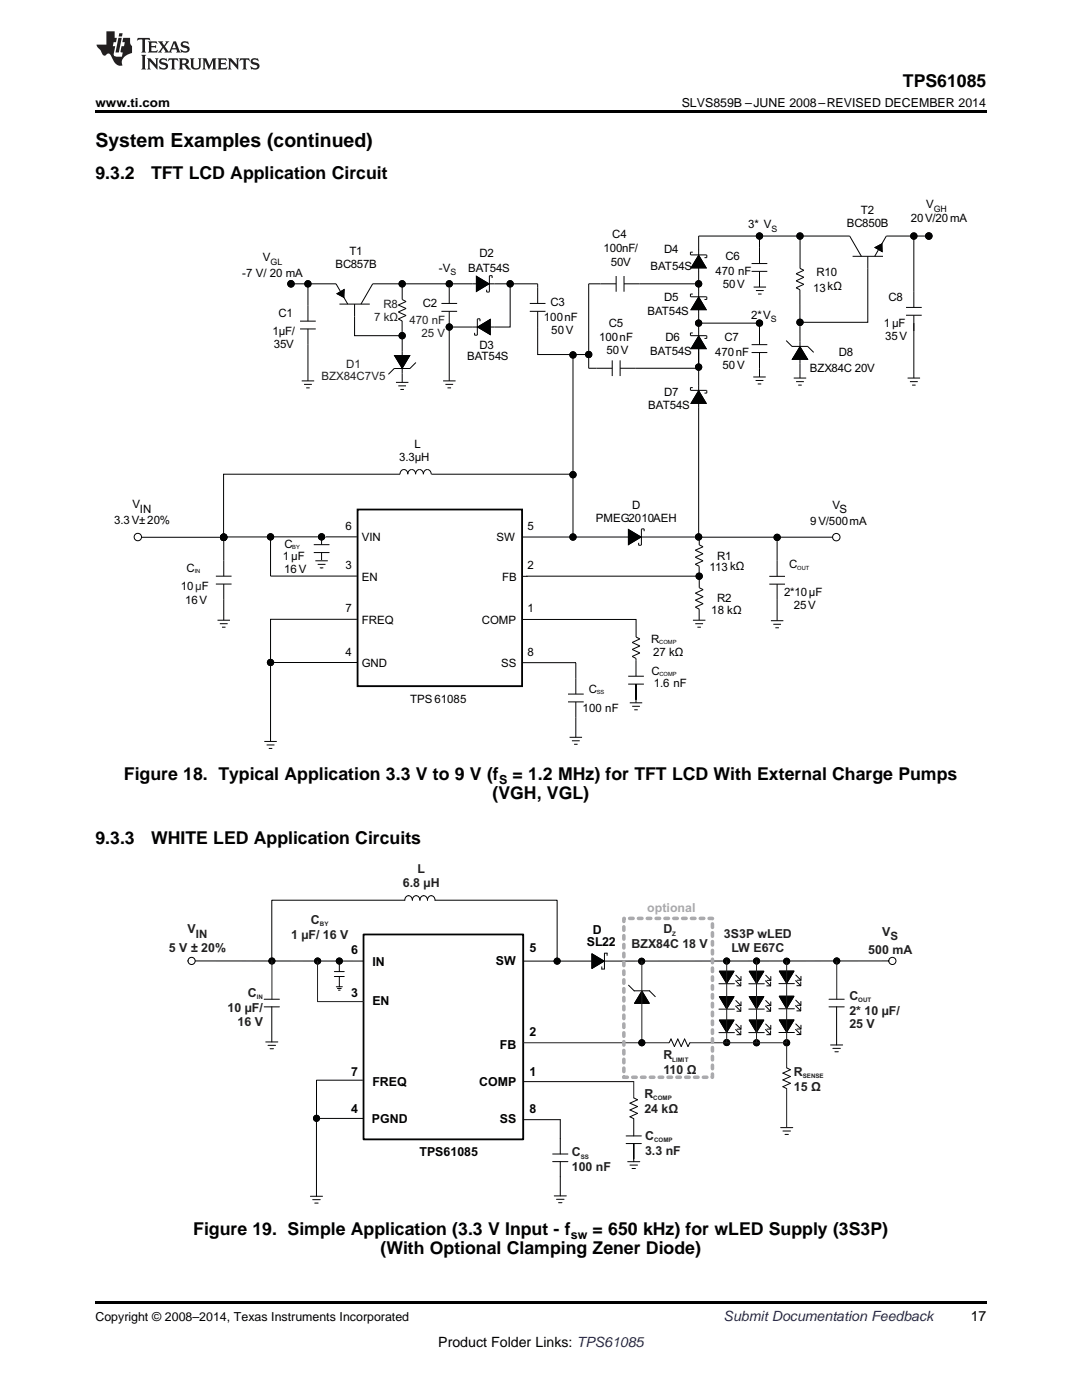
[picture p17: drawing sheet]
<svg xmlns="http://www.w3.org/2000/svg" width="216mm" height="279mm" viewBox="0 0 216 279" stroke-linecap="round" stroke-linejoin="round" font-family="sans-serif">
<defs><g id="words">
<text font-size="3.9" x="19" y="29.3">System Examples (continued)</text>
<g font-size="3.5">
<text x="180.2" y="17.3">TPS61085</text>
<text x="19" y="35.6">9.3.2</text>
<text x="30.1" y="35.6">TFT LCD Application Circuit</text>
<text x="24.7" y="155.8">Figure 18. Typical Application 3.3 V to 9 V (f</text>
<text x="102.3" y="155.8">= 1.2 MHz) for TFT LCD With External Charge Pumps</text>
<text x="98.3" y="159.5">(VGH, VGL)</text>
<text x="19" y="168.3">9.3.3</text>
<text x="30.1" y="168.3">WHITE LED Application Circuits</text>
<text x="38.6" y="246.5">Figure 19. Simple Application (3.3 V Input - f</text>
<text x="75.9" y="250.2">(With Optional Clamping Zener Diode)</text>
<text x="118.3" y="246.5">= 650 kHz) for wLED Supply (3S3P)</text>
</g>
<text font-size="2.8" fill="#0000c8" x="144.4" y="263.6">Submit Documentation Feedback</text>
<g font-size="2.8">
<text x="193.7" y="263.6">17</text>
<text x="87.5" y="268.9">Product Folder Links: TPS61085</text>
</g>
<g font-size="2.5">
<text x="19" y="21.4">www.ti.com</text>
<text x="136" y="21.4">SLVS859B –JUNE 2008–REVISED DECEMBER 2014</text>
<text x="99.6" y="156.5">S</text>
<text x="113.9" y="247.2">sw</text>
<text x="19" y="263.6">Copyright © 2008–2014, Texas Instruments Incorporated</text>
</g>
<g font-size="2.5" fill="#231f20">
<text x="80.4" y="177">6.8 µH</text>
<text x="83.3" y="174.2">L</text>
<text x="62.1" y="184.3">C</text>
<text x="33.7" y="189.9">5 V ± 20%</text>
<text x="37.4" y="186.3">V</text>
<text x="58.1" y="187.3">1 µF/ 16 V</text>
<text x="126" y="189.3">BZX84C 18 V</text>
<text x="132.4" y="186.3">D</text>
<text x="144.5" y="187.1">3S3P wLED</text>
<text x="146" y="189.9">LW E67C</text>
<text x="173.3" y="190.3">500 mA</text>
<text x="176.1" y="186.7">V</text>
<text x="45.4" y="201.9">10 µF/</text>
<text x="49.5" y="198.9">C</text>
<text x="169.5" y="199.5">C</text>
<text x="169.5" y="202.5">2* 10 µF/</text>
<text x="47.4" y="204.7">16 V</text>
<text x="169.5" y="205.2">25 V</text>
<text x="132.4" y="211.4">R</text>
<text x="132.4" y="214.4">110 Ω</text>
<text x="158.4" y="214.7">R</text>
<text x="128.6" y="219.1">R</text>
<text x="158.4" y="217.7">15 Ω</text>
<text x="128.6" y="222.1">24 kΩ</text>
<text x="128.7" y="227.5">C</text>
<text x="114.1" y="230.7">C</text>
<text x="114.1" y="233.7">100 nF</text>
<text x="128.7" y="230.5">3.3 nF</text>
</g>
<text font-size="2.5" fill="#a8a9ad" x="129.2" y="181.9">optional</text>
<g font-size="2.5" fill="#010202">
<text x="70.1" y="190.3">6</text>
<text x="105.6" y="190.1">5</text>
<text x="117.1" y="188.8">SL22</text>
<text x="118.3" y="186.4">D</text>
<text x="74.3" y="192.8">IN</text>
<text x="99" y="192.6">SW</text>
<text x="70.1" y="199">3</text>
<text x="74.3" y="200.6">EN</text>
<text x="99.8" y="209.3">FB</text>
<text x="105.6" y="206.8">2</text>
<text x="70.1" y="214.6">7</text>
<text x="105.6" y="214.7">1</text>
<text x="74.3" y="216.6">FREQ</text>
<text x="95.6" y="216.7">COMP</text>
<text x="70.1" y="222.1">4</text>
<text x="74.2" y="224.2">PGND</text>
<text x="99.8" y="224.2">SS</text>
<text x="105.6" y="222.1">8</text>
<text x="83.7" y="230.6">TPS61085</text>
</g>
<g font-size="2.3" fill="#010202">
<text x="184.8" y="41.6">V</text>
<text x="122.2" y="47.6">C4</text>
<text x="149.3" y="45.6">3* V</text>
<text x="169" y="45.3">BC850B</text>
<text x="171.8" y="42.7">T2</text>
<text x="181.7" y="44.4">20V/20mA</text>
<text x="52.5" y="52.1">V</text>
<text x="66.9" y="53.5">BC857B</text>
<text x="69.7" y="50.9">T1</text>
<text x="95.7" y="51.2">D2</text>
<text x="120.4" y="50.4">100nF/</text>
<text x="121.9" y="53">50V</text>
<text x="129.8" y="53.9">BAT54S</text>
<text x="132.5" y="50.4">D4</text>
<text x="144.8" y="51.9">C6</text>
<text x="48.3" y="55.3">-7 V/ 20 mA</text>
<text x="87.6" y="54.3">-V</text>
<text x="93.4" y="54.2">BAT54S</text>
<text x="142.8" y="54.9">470 nF</text>
<text x="144.2" y="57.6">50V</text>
<text x="162.3" y="58.2">13kΩ</text>
<text x="162.9" y="55.1">R10</text>
<text x="55.6" y="63.2">C1</text>
<text x="84.3" y="61.3">C2</text>
<text x="108.5" y="64.1">100nF</text>
<text x="109.8" y="61">C3</text>
<text x="121.5" y="65.2">C5</text>
<text x="129.2" y="63">BAT54S</text>
<text x="132.5" y="60.2">D5</text>
<text x="149.9" y="63.6">2*V</text>
<text x="176.3" y="65.2">1µF</text>
<text x="177.3" y="60.2">C8</text>
<text x="54.4" y="66.9">1µF/</text>
<text x="54.6" y="69.5">35V</text>
<text x="93.2" y="71.9">BAT54S</text>
<text x="95.7" y="69.6">D3</text>
<text x="110" y="66.7">50V</text>
<text x="119.5" y="68">100nF</text>
<text x="121" y="70.6">50V</text>
<text x="129.7" y="70.8">BAT54S</text>
<text x="132.8" y="68">D6</text>
<text x="142.7" y="71.1">470nF</text>
<text x="144.6" y="68">C7</text>
<text x="167.4" y="71">D8</text>
<text x="176.6" y="67.8">35V</text>
<text x="144.2" y="73.7">50V</text>
<text x="161.6" y="74.2">BZX84C 20V</text>
<text x="129.3" y="81.6">BAT54S</text>
<text x="132.5" y="79">D7</text>
<text x="82.7" y="89.3">L</text>
<text x="79.7" y="92.1">3.3µH</text>
<text x="26.4" y="101.3">V</text>
<text x="126.1" y="101.6">D</text>
<text x="166.1" y="101.5">V</text>
<text x="22.8" y="104.7">3.3V±20%</text>
<text x="27.9" y="102.3">IN</text>
<text x="68.9" y="105.8">6</text>
<text x="72.2" y="107.9">VIN</text>
<text x="105.3" y="105.8">5</text>
<text x="118.9" y="104.1">PMEG2010AEH</text>
<text x="161.7" y="104.8">9V/500mA</text>
<text x="167.5" y="102.4">S</text>
<text x="56.5" y="111.8">1µF</text>
<text x="56.7" y="109.4">C</text>
<text x="68.9" y="113.6">3</text>
<text x="99.1" y="108">SW</text>
<text x="105.3" y="113.6">2</text>
<text x="143.1" y="111.8">R1</text>
<text x="157.5" y="113.4">C</text>
<text x="36.1" y="117.8">10µF</text>
<text x="37.2" y="114.2">C</text>
<text x="56.7" y="114.4">16V</text>
<text x="72.2" y="116">EN</text>
<text x="100.2" y="115.9">FB</text>
<text x="141.6" y="114">113 kΩ</text>
<text x="156.4" y="118.9">2*10µF</text>
<text x="36.9" y="120.4">16V</text>
<text x="68.9" y="122.2">7</text>
<text x="72.2" y="124.5">FREQ</text>
<text x="96.1" y="124.5">COMP</text>
<text x="105.3" y="122.2">1</text>
<text x="141.9" y="122.5">18 kΩ</text>
<text x="143.1" y="120.1">R2</text>
<text x="158.4" y="121.6">25V</text>
<text x="68.9" y="130.8">4</text>
<text x="105.3" y="130.8">8</text>
<text x="130" y="128.2">R</text>
<text x="130.3" y="130.9">27 kΩ</text>
<text x="72.2" y="133.1">GND</text>
<text x="100" y="133.1">SS</text>
<text x="130" y="134.7">C</text>
<text x="130.5" y="137.1">1.6 nF</text>
<text x="81.8" y="140.2">TPS61085</text>
<text x="116.3" y="142.2">100 nF</text>
<text x="117.5" y="138.2">C</text>
</g>
<g font-size="2.3" fill="#231f20">
<text x="74.7" y="64">7 kΩ</text>
<text x="76.5" y="61.4">R8</text>
<text x="81.7" y="64.7">470 nF</text>
<text x="84.1" y="67.2">25 V</text>
<text x="64.2" y="75.9">BZX84C7V5</text>
<text x="69.1" y="73.4">D1</text>
<text x="39.1" y="187.2">IN</text>
<text x="177.7" y="187.6">S</text>
</g>
<g font-size="1.8" fill="#010202">
<text x="153.9" y="46.3">S</text>
<text x="186.3" y="42.3">GH</text>
<text x="54" y="52.8">GL</text>
<text x="89.9" y="55">S</text>
<text x="153.8" y="64.3">S</text>
</g>
<g font-size="1.2" fill="#231f20">
<text x="63.8" y="184.8">BY</text>
<text x="134.1" y="186.8">Z</text>
<text x="51.2" y="199.4">IN</text>
<text x="171.3" y="200">OUT</text>
<text x="134.1" y="211.9">LIMIT</text>
<text x="160.2" y="215.2">SENSE</text>
<text x="130.4" y="219.6">COMP</text>
<text x="130.5" y="228">COMP</text>
<text x="115.9" y="231.2">SS</text>
</g>
<g font-size="1.1" fill="#010202">
<text x="58.3" y="109.6">BY</text>
<text x="159.1" y="113.7">OUT</text>
<text x="38.8" y="114.4">IN</text>
<text x="131.5" y="128.5">COMP</text>
<text x="131.6" y="134.9">COMP</text>
<text x="119.1" y="138.5">SS</text>
</g>
</g></defs>
<path d="M19 259.7h177.8v.5h-177.8z" fill="#000"/>
<circle cx="128" cy="191.8" r=".6" fill="none" stroke="#010202" stroke-width=".2"/>
<path d="M72.5 186.5h31.9v40.9h-31.9z" fill-rule="evenodd" fill="#fff"/>
<path d="M72.5 186.5h31.9v40.9h-31.9z" fill="none" stroke="#010202" stroke-width=".2"/>
<path d="M72.5 186.5h31.9v40.9h-31.9z" fill="none" stroke="#010202" stroke-width=".35"/>
<path d="M80.8 178.8h6v.9h-6z" fill-rule="evenodd" fill="#fff"/>
<path d="M80.8 179.7a.77 .77 0 0 1 .7-.9 .77 .77 0 0 1 .8 .9 .77 .77 0 0 1 .7-.9 .77 .77 0 0 1 .8 .9 .77 .77 0 0 1 .7-.9 .77 .77 0 0 1 .8 .9 .77 .77 0 0 1 .8-.9 .77 .77 0 0 1 .7 .9" fill="none" stroke="#010202" stroke-width=".2"/>
<path d="M118.1 190.4l2.4 1.4-2.4 1.5z" fill="#010202"/>
<g fill="none" stroke="#010202" stroke-width=".2">
<path d="M118.1 190.4l2.4 1.4-2.4 1.5zM120.1 192.9v.5h.5M120.6 190.3v3.1M120.6 190.2h.5v.5"/>
<circle cx="38.2" cy="191.8" r=".72"/>
<circle cx="178.1" cy="191.8" r=".72"/>
</g>
<path d="M156.2 213.1h1.5v4.1h-1.5z" fill-rule="evenodd" fill="#fff"/>
<path d="M157 213.1l.7 .4-1.5 .7 1.5 .6-1.5 .7 1.5 .7-1.5 .7 .8 .4M155.8 225h2.4M156.2 225.7h1.5M156.6 226.4h.7" fill="none" stroke="#010202" stroke-width=".2"/>
<circle cx="111.2" cy="191.8" r=".6" fill="#010202"/>
<g fill="none" stroke="#010202" stroke-width=".2">
<path d="M80.8 179.7h-26.6v11.4M165.4 199.4h3.1M165.4 200.9h3.1M165.7 208.5h2.4M166.2 209.2h1.5M166.6 209.9h.7M166.9 200.9v7.6"/>
<circle cx="111.2" cy="191.8" r=".6"/>
</g>
<circle cx="167" cy="191.8" r=".6" fill="#010202"/>
<g fill="none" stroke="#010202" stroke-width=".2">
<path d="M61.9 238.7h2.5M62.4 239.4h1.5M72.5 223.2h-9.4v15.5M124.9 226.7h3.1M124.9 228.2h3.1M125.2 231.8h2.5M125.7 232.5h1.5M126.1 233.2h.7M126.5 223.3v3.4M126.5 228.2v3.1M62.8 240.1h.7"/>
<circle cx="167" cy="191.8" r=".6"/>
</g>
<path d="M125.7 219.1h1.5v4.1h-1.5z" fill-rule="evenodd" fill="#fff"/>
<g fill="none" stroke="#010202" stroke-width=".2">
<path d="M38.9 191.8h33.6M52.7 199.4h3.1M52.7 200.9h3.1M53 207.9h2.4M53.5 208.6h1.5M53.9 209.3h.7M54.2 200.9v7M72.3 215.6h-9.1v7.6M104.4 215.9h22.1M126.5 219.1l.7 .4-1.5 .7 1.5 .6-1.5 .7 1.5 .7-1.5 .7 .8 .4M104.4 223.5h7.4v6.8M110.3 230.3h3"/>
<path d="M110.3 231.8h3M110.6 238.7h2.4M111 239.3h1.6M111.8 231.8v6.9M111.5 240h.6"/>
</g>
<circle cx="54.3" cy="191.8" r=".6" fill="#010202"/>
<g fill="none" stroke="#010202" stroke-width=".2">
<path d="M86.8 179.7h24.4v11.5M126.5 231.3v-3.1v3.6"/>
<circle cx="54.3" cy="191.8" r=".6"/>
</g>
<circle cx="63.2" cy="223.2" r=".6" fill="#010202"/>
<circle cx="63.2" cy="223.2" r=".6" fill="none" stroke="#010202" stroke-width=".2"/>
<circle cx="63.4" cy="191.8" r=".6" fill="#010202"/>
<g fill="none" stroke="#010202" stroke-width=".2">
<path d="M66.7 193.9h2M66.7 194.9h2M67.1 196.9h1.2M67.3 197.3h.8M67.5 197.6h.4M67.7 191.9v2M67.7 194.9v2"/>
<circle cx="63.4" cy="191.8" r=".6"/>
</g>
<circle cx="67.7" cy="191.8" r=".6" fill="#010202"/>
<circle cx="67.7" cy="191.8" r=".6" fill="none" stroke="#010202" stroke-width=".2"/>
<path d="M155.5 193.8h2.9l-1.4 2.4z" fill="#010202"/>
<path d="M155.4 196.3h3.1M155.5 193.8h2.9l-1.4 2.4zM158.8 195.7l1 1M158.8 194.6l1 1M159.8 196v.7h-.8M159.8 194.8v.8h-.8" fill="none" stroke="#010202" stroke-width=".2"/>
<path d="M155.5 198.8h2.9l-1.4 2.4z" fill="#010202"/>
<path d="M155.5 198.8h2.9l-1.4 2.4zM158.8 199.6l1 1M159.8 199.9v.7h-.8M155.4 201.3h3.1M158.7 200.7l1.1 1M159.8 201v.7h-.8" fill="none" stroke="#010202" stroke-width=".2"/>
<path d="M155.5 203.6h2.9l-1.4 2.4z" fill="#010202"/>
<path d="M177.3 191.8h-72.9M155.4 206.1h3.1M155.5 203.6h2.9l-1.4 2.4zM158.8 205.4l1 1.1M158.8 204.3l1 1.1M159.8 205.7v.8h-.8M159.8 204.6v.8h-.8" fill="none" stroke="#010202" stroke-width=".2"/>
<circle cx="157" cy="191.8" r=".6" fill="#010202"/>
<circle cx="157" cy="191.8" r=".6" fill="none" stroke="#010202" stroke-width=".2"/>
<circle cx="157" cy="208.1" r=".6" fill="#010202"/>
<circle cx="157" cy="208.1" r=".6" fill="none" stroke="#010202" stroke-width=".2"/>
<path d="M149.5 193.8h2.9l-1.4 2.5z" fill="#010202"/>
<path d="M149.4 196.3h3.1M149.5 193.8h2.9l-1.4 2.5zM152.8 195.7l1 1M152.8 194.6l1 1.1M153.8 196v.7h-.8M153.8 194.9v.8h-.8" fill="none" stroke="#010202" stroke-width=".2"/>
<path d="M149.5 198.9h2.9l-1.4 2.4z" fill="#010202"/>
<path d="M149.5 198.9h2.9l-1.4 2.4zM152.8 199.7l1 1M153.8 199.9v.8h-.8M149.4 201.4h3.1M152.7 200.8l1.1 1M153.8 201v.8h-.8" fill="none" stroke="#010202" stroke-width=".2"/>
<path d="M149.5 203.6h2.9l-1.4 2.4z" fill="#010202"/>
<path d="M149.4 206.1h3.1M149.5 203.6h2.9l-1.4 2.4zM152.7 205.5l1.1 1M152.8 204.4l1 1M153.8 205.7v.8h-.8M153.8 204.6v.8h-.8" fill="none" stroke="#010202" stroke-width=".2"/>
<circle cx="151" cy="191.8" r=".6" fill="#010202"/>
<circle cx="151" cy="191.8" r=".6" fill="none" stroke="#010202" stroke-width=".2"/>
<circle cx="151" cy="208.1" r=".6" fill="#010202"/>
<circle cx="151" cy="208.1" r=".6" fill="none" stroke="#010202" stroke-width=".2"/>
<path d="M143.5 193.8h3l-1.5 2.5z" fill="#010202"/>
<path d="M143.5 196.3h3M143.5 193.8h3l-1.5 2.5zM146.8 195.7l1 1M146.8 194.6l1.1 1M147.8 196v.7h-.8M147.9 194.9v.7h-.8" fill="none" stroke="#010202" stroke-width=".2"/>
<path d="M143.5 198.9h3l-1.5 2.4z" fill="#010202"/>
<path d="M143.5 198.9h3l-1.5 2.4zM146.8 199.7l1.1 1M147.9 199.9v.8h-.8M143.5 201.4h3M146.8 200.8l1 1M147.8 201v.8h-.8" fill="none" stroke="#010202" stroke-width=".2"/>
<path d="M143.5 203.6h3l-1.5 2.4z" fill="#010202"/>
<path d="M143.5 206.1h3M143.5 203.6h3l-1.5 2.4zM146.8 205.5l1 1M146.8 204.4l1.1 1M147.8 205.7v.8h-.8M147.9 204.6v.8h-.8" fill="none" stroke="#010202" stroke-width=".2"/>
<circle cx="145" cy="191.8" r=".6" fill="#010202"/>
<circle cx="145" cy="191.8" r=".6" fill="none" stroke="#010202" stroke-width=".2"/>
<circle cx="145" cy="208.1" r=".6" fill="#010202"/>
<circle cx="145" cy="208.1" r=".6" fill="none" stroke="#010202" stroke-width=".2"/>
<path d="M128.1 197.8l1.4 2.4h-2.9z" fill="#010202"/>
<path d="M125.4 196.6l1.1 1.1h3.1M128.1 197.8l1.4 2.4h-2.9zM129.6 197.8l1.2 1.1" fill="none" stroke="#010202" stroke-width=".2"/>
<circle cx="128" cy="191.8" r=".6" fill="#010202"/>
<g fill="none" stroke="#010202" stroke-width=".2">
<circle cx="128" cy="191.8" r=".6"/>
<circle cx="128.1" cy="208.1" r=".6"/>
</g>
<path d="M54.3 191.7v7.7M63.4 191.8v8.1h9.1M128.1 191.8v16.3M145 191.8v16.3M151 191.8v16.3M157 191.8v16.3h-52.6M167 191.8v7.6M126.5 215.9v3.2M157 208.7v4.4M157 217.3v7.7" fill="none" stroke="#231f20" stroke-width=".2"/>
<circle cx="128.1" cy="208.1" r=".6" fill="#010202"/>
<circle cx="128.1" cy="208.1" r=".6" fill="none" stroke="#010202" stroke-width=".2"/>
<path d="M133.5 207.4h4.1v1.4l-4.1 .1z" fill-rule="evenodd" fill="#fff"/>
<path d="M133.5 208.1l.4-.7 .7 1.5 .6-1.5 .7 1.5 .7-1.5 .7 1.5 .4-.8" fill="none" stroke="#010202" stroke-width=".2"/>
<path d="M124.5 183.3h17.7v31.7h-17.7z" fill="none" stroke="#a8a9ad" stroke-width=".71" stroke-dasharray=".7 1.1"/>
<circle cx="185.3" cy="47.1" r=".64" fill="#010202"/>
<circle cx="185.3" cy="47.1" r=".64" fill="none" stroke="#010202" stroke-width=".2"/>
<circle cx="58.1" cy="56.6" r=".64" fill="#010202"/>
<g fill="none" stroke="#010202" stroke-width=".2">
<path d="M117.5 56.6v16.9h1.5"/>
<circle cx="58.1" cy="56.6" r=".64"/>
</g>
<path d="M139.4 78l1.5 2.5h-3z" fill="#010202"/>
<path d="M119 73.5h3.2M122.2 71.9v3.2M123.7 73.5h15.1M123.7 71.9v3.2M138.2 77.4h-.4v.5h3.2v.6h-.4M139.4 78l1.5 2.5h-3zM139.4 76.9v4.4" fill="none" stroke="#010202" stroke-width=".2"/>
<path d="M139.4 67.1l1.5 2.5h-3z" fill="#010202"/>
<path d="M117.5 56.6h5.4M122.9 55.1v3.1M124.5 55.1v3.1M139.4 56.6h-14.9M138.2 66.4h-.4v.6h3.2v.5h-.4M139.4 67.1l1.5 2.5h-3zM139.4 62.6v10.3v-3.3" fill="none" stroke="#010202" stroke-width=".2"/>
<path d="M139.4 59.3l1.5 2.5h-3z" fill="#010202"/>
<path d="M138.2 58.7h-.4v.5h3.2v.6h-.4M139.4 59.3l1.5 2.5h-3zM139.4 54.3v8.3" fill="none" stroke="#010202" stroke-width=".2"/>
<path d="M139.4 51l1.5 2.5h-3z" fill="#010202"/>
<g fill="none" stroke="#010202" stroke-width=".2">
<path d="M138.2 50.3h-.4v.6h3.2v.5h-.4M139.4 51l1.5 2.5h-3zM139.4 49.9v4.4M150 54.2h3.1M150 52.6h3.1M151.5 47.2v5.4M151.5 54.2v3.1M169.5 47.1l2.4 4.1M170.1 51.2h6.1M173.2 51.2v2.4M176.9 47.1l-2.4 4.1M139.4 64.5h11.5"/>
<path d="M150 70.4h3.1M150 68.8h3.1M150.3 75.2h2.5M150.8 75.9h1.5M151.2 76.6h.7M151.5 64.5v4.3M151.5 70.4v4.8"/>
</g>
<path d="M174.6 49.4l1.4-.7v1.5z" fill="#010202"/>
<path d="M174.6 49.4l1.4-.7v1.5z" fill="none" stroke="#010202" stroke-width=".2"/>
<path d="M158.8 53.6l1.6-.1v4.3h-1.5z" fill-rule="evenodd" fill="#fff"/>
<path d="M159.6 53.6l.8 .3-1.6 .7 1.6 .7-1.6 .7 1.6 .7-1.6 .7 .8 .4" fill="none" stroke="#010202" stroke-width=".2"/>
<path d="M159.6 69.2l1.5 2.5h-3z" fill="#010202"/>
<path d="M159.6 57.8v17.6M159.6 47.3v6.3M173.2 53.6v10.7h-12.9M156.9 68l1.1 1.1h3.2M158.4 75.4h2.5M158.8 76.2h1.6M159.3 76.9h.7M159.6 69.2l1.5 2.5h-3zM161.2 69.2l1.2 1.1" fill="none" stroke="#010202" stroke-width=".2"/>
<circle cx="151.5" cy="47.1" r=".63" fill="#010202"/>
<circle cx="151.5" cy="47.1" r=".63" fill="none" stroke="#010202" stroke-width=".2"/>
<circle cx="159.6" cy="47.1" r=".62" fill="#010202"/>
<circle cx="159.6" cy="47.1" r=".62" fill="none" stroke="#010202" stroke-width=".2"/>
<circle cx="159.6" cy="64.3" r=".62" fill="#010202"/>
<circle cx="159.6" cy="64.3" r=".62" fill="none" stroke="#010202" stroke-width=".2"/>
<circle cx="151.5" cy="64.5" r=".63" fill="#010202"/>
<circle cx="151.5" cy="64.5" r=".63" fill="none" stroke="#010202" stroke-width=".2"/>
<circle cx="139.4" cy="64.5" r=".62" fill="#010202"/>
<circle cx="139.4" cy="64.5" r=".62" fill="none" stroke="#010202" stroke-width=".2"/>
<circle cx="139.4" cy="73.3" r=".62" fill="#010202"/>
<circle cx="139.4" cy="73.3" r=".62" fill="none" stroke="#010202" stroke-width=".2"/>
<circle cx="117.5" cy="70.8" r=".63" fill="#010202"/>
<circle cx="117.5" cy="70.8" r=".63" fill="none" stroke="#010202" stroke-width=".2"/>
<circle cx="139.4" cy="56.6" r=".62" fill="#010202"/>
<g fill="none" stroke="#010202" stroke-width=".2">
<path d="M182.3 47.3v14.1M180.8 62.9h3.1M180.8 61.4h3.1M182.3 62.9v12.5"/>
<circle cx="139.4" cy="56.6" r=".62"/>
</g>
<circle cx="182.4" cy="47.1" r=".62" fill="#010202"/>
<g fill="none" stroke="#010202" stroke-width=".2">
<path d="M107.3 57.4v3.2M105.7 60.6h3.1M105.7 62.1h3.1M107.3 62.1v8.7h9.5M181.1 75.4h2.5M181.6 76.2h1.5M182 76.9h.7"/>
<circle cx="182.4" cy="47.1" r=".62"/>
</g>
<path d="M95.1 55.2l2.5 1.4-2.5 1.6z" fill="#010202"/>
<path d="M94.2 56.6h4.5M95.1 55.2l2.5 1.4-2.5 1.6zM97.1 57.8v.5h.5M97.6 55.1v3.1M97.6 55h.6v.5" fill="none" stroke="#010202" stroke-width=".2"/>
<path d="M95.3 65.3l2.5-1.5v3z" fill="#010202"/>
<g fill="none" stroke="#010202" stroke-width=".2">
<path d="M74.4 56.6h19.8M89.6 57.4v3.2M98.7 56.6h8.6v.8M101.8 56.6v8.7h-12.1M88.1 60.6h3.1M88.1 62.1h3.1M88.4 76h2.5M88.9 76.7h1.5M89.3 77.4h.7M89.6 62.1v13.9M94.7 66.4v.5h.5M95.2 63.7v3.2"/>
<path d="M95.2 63.6h.6v.5M95.3 65.3l2.5-1.5v3z"/>
</g>
<circle cx="114.3" cy="70.8" r=".63" fill="#010202"/>
<circle cx="114.3" cy="70.8" r=".63" fill="none" stroke="#010202" stroke-width=".2"/>
<circle cx="101.8" cy="56.6" r=".63" fill="#010202"/>
<circle cx="101.8" cy="56.6" r=".63" fill="none" stroke="#010202" stroke-width=".2"/>
<circle cx="89.6" cy="65.3" r=".62" fill="#010202"/>
<circle cx="89.6" cy="65.3" r=".62" fill="none" stroke="#010202" stroke-width=".2"/>
<circle cx="89.6" cy="56.6" r=".62" fill="#010202"/>
<circle cx="89.6" cy="56.6" r=".62" fill="none" stroke="#010202" stroke-width=".2"/>
<path d="M79.5 59.8h1.5v4.2h-1.5z" fill-rule="evenodd" fill="#fff"/>
<path d="M67.1 56.6l2.3 4.1M74.4 56.6l-2.4 4.1M80.3 59.8l.7 .4-1.5 .7 1.5 .7-1.5 .7 1.5 .7-1.5 .7 .8 .4M67.7 60.7h6.1M70.8 60.7v2.5" fill="none" stroke="#010202" stroke-width=".2"/>
<path d="M67.3 58.6l1.4-.8-.1 1.5z" fill="#010202"/>
<path d="M58.7 56.6h8.4M67.3 58.6l1.4-.8-.1 1.5zM80.3 57.3v2.5M59.9 64.1h3.1M59.9 65.6h3.1M61.4 61v3.1M61.4 65.6v3.2M70.8 63.2v3.8h9.4v-2.9" fill="none" stroke="#010202" stroke-width=".2"/>
<path d="M78.7 71h3l-1.4 2.5z" fill="#010202"/>
<path d="M61.4 56.6v4.4M60.2 76h2.5M60.7 76.7h1.5M61.1 77.4h.7M61.4 68.8v7.2M78.7 71h3l-1.4 2.5zM79 76.3h2.5M79.5 77h1.5M79.9 77.7h.7M80.3 70.1v6.2M81.8 73.5h-3.2l-1.1 1.2M83 72.3l-1.2 1.2" fill="none" stroke="#010202" stroke-width=".2"/>
<circle cx="80.2" cy="67" r=".62" fill="#010202"/>
<circle cx="80.2" cy="67" r=".62" fill="none" stroke="#010202" stroke-width=".2"/>
<circle cx="80.2" cy="56.6" r=".62" fill="#010202"/>
<circle cx="80.2" cy="56.6" r=".62" fill="none" stroke="#010202" stroke-width=".2"/>
<circle cx="61.4" cy="56.6" r=".63" fill="#010202"/>
<g fill="none" stroke="#010202" stroke-width=".2">
<path d="M150.4 57.3h2.5M150.8 58h1.6M151.3 58.7h.7M80.3 67.6v2.5M139.4 81.3v25.2"/>
<circle cx="61.4" cy="56.6" r=".63"/>
</g>
<path d="M79.8 93.7h6.2v.9h-6.2z" fill-rule="evenodd" fill="#fff"/>
<path d="M79.8 94.6a.79 .79 0 0 1 .8-.9 .79 .79 0 0 1 .8 .9 .78 .78 0 0 1 .8-.9 .78 .78 0 0 1 .7 .9 .79 .79 0 0 1 .8-.9 .79 .79 0 0 1 .8 .9 .79 .79 0 0 1 .8-.9 .79 .79 0 0 1 .7 .9" fill="none" stroke="#010202" stroke-width=".2"/>
<path d="M125.4 105.7l2.5 1.5-2.5 1.5z" fill="#010202"/>
<g fill="none" stroke="#010202" stroke-width=".2">
<path d="M124.6 107.2h4.4M125.4 105.7l2.5 1.5-2.5 1.5zM127.4 108.3v.5h.6M128 105.6v3.2M128 105.6h.5v.4"/>
<circle cx="166.9" cy="107.2" r=".73"/>
</g>
<path d="M138.7 108.7h1.6v4.3h-1.6z" fill-rule="evenodd" fill="#fff"/>
<path d="M139.5 108.7l.8 .4-1.6 .7 1.6 .7-1.6 .7 1.6 .7-1.6 .7 .8 .4" fill="none" stroke="#010202" stroke-width=".2"/>
<path d="M138.7 117.3h1.6v4.3h-1.5z" fill-rule="evenodd" fill="#fff"/>
<path d="M139.5 117.3l.8 .4-1.6 .7 1.6 .7-1.6 .7 1.6 .7-1.6 .7 .8 .4" fill="none" stroke="#010202" stroke-width=".2"/>
<circle cx="114.3" cy="107.2" r=".63" fill="#010202"/>
<g fill="none" stroke="#010202" stroke-width=".2">
<path d="M79.8 94.6h-35.2v12"/>
<circle cx="114.3" cy="107.2" r=".63"/>
</g>
<circle cx="139.5" cy="115" r=".62" fill="#010202"/>
<g fill="none" stroke="#010202" stroke-width=".2">
<path d="M125.3 135h3.2M125.3 136.5h3.2M126.9 131.8v3.2M126.9 136.5v3.2M125.7 140.3h2.4M126.1 141h1.6M126.6 141.7h.7"/>
<circle cx="139.5" cy="115" r=".62"/>
</g>
<path d="M126.1 127.1h1.6v4.3h-1.6z" fill-rule="evenodd" fill="#fff"/>
<path d="M104.2 107.2h10.1M104.2 132.3h10.7v6.2M113.3 138.5h3.2M126.9 127.1l.8 .4-1.6 .7 1.6 .7-1.6 .7 1.6 .7-1.6 .7 .8 .4M113.3 140.1h3.2M113.7 147.1h2.4M114.1 147.8h1.6M114.5 148.5h.7M114.9 140.1v7" fill="none" stroke="#010202" stroke-width=".2"/>
<circle cx="139.4" cy="107.2" r=".62" fill="#010202"/>
<g fill="none" stroke="#010202" stroke-width=".2">
<path d="M86.1 94.6h28.2v12.6M138.9 115h-34.7M139.5 107.8v.9M153.5 115h3.1M153.5 116.6h3.1M155.1 111.9v3.1M155.1 116.6v3.1M126.9 139.7v-3.2v3.8M153.8 123.9h2.5M154.3 124.6h1.5M154.7 125.3h.7"/>
<circle cx="139.4" cy="107.2" r=".62"/>
</g>
<circle cx="155.1" cy="107.2" r=".62" fill="#010202"/>
<g fill="none" stroke="#010202" stroke-width=".2">
<path d="M43.1 115h3.1M43.1 116.6h3.1M44.6 107.7v7.3M44.6 116.6v7.2M43.4 123.8h2.5M43.9 124.5h1.5M44.3 125.2h.7"/>
<circle cx="155.1" cy="107.2" r=".62"/>
</g>
<circle cx="44.6" cy="107.2" r=".63" fill="#010202"/>
<circle cx="44.6" cy="107.2" r=".63" fill="none" stroke="#010202" stroke-width=".2"/>
<path d="M71.3 101.7h32.9v35.2h-32.9z" fill-rule="evenodd" fill="#fff"/>
<path d="M54 107.1v7.9h17.2M71.3 101.7h32.9v35.2h-32.9zM71.2 123.6h-17.2v8M71.3 132.2h-17.3v15.8M52.7 148h2.5M53.2 148.7h1.6M53.6 149.4h.7" fill="none" stroke="#010202" stroke-width=".2"/>
<path d="M71.3 101.7h32.9v35.2h-32.9z" fill="none" stroke="#010202" stroke-width=".35"/>
<circle cx="54" cy="132.2" r=".63" fill="#010202"/>
<circle cx="54" cy="132.2" r=".63" fill="none" stroke="#010202" stroke-width=".2"/>
<circle cx="54" cy="107.1" r=".63" fill="#010202"/>
<g fill="none" stroke="#010202" stroke-width=".2">
<path d="M54.6 107.1h16.6M62.6 108.7h3.1M62.6 110.3h3.1M64.2 105.6v3.1M64.2 110.3v3.1"/>
<circle cx="54" cy="107.1" r=".63"/>
</g>
<path d="M63.4 105.3h1.5v1.8h-1.5z" fill-rule="evenodd" fill="#fff"/>
<circle cx="64.2" cy="107.1" r=".62" fill="#010202"/>
<circle cx="64.2" cy="107.1" r=".62" fill="none" stroke="#010202" stroke-width=".2"/>
<path d="M63.1 111.9h2.1v1.4h-2.1z" fill-rule="evenodd" fill="#fff"/>
<path d="M45.3 107.2h8.1M62.9 111.9h2.5M63.4 112.6h1.5M63.8 113.3h.7" fill="none" stroke="#010202" stroke-width=".2"/>
<circle cx="44.7" cy="107.2" r=".63" fill="#010202"/>
<g fill="none" stroke="#010202" stroke-width=".2">
<path d="M28.2 107.2h15.8"/>
<circle cx="27.5" cy="107.2" r=".74"/>
<circle cx="44.7" cy="107.2" r=".63"/>
</g>
<circle cx="44.6" cy="107.3" r=".63" fill="#010202"/>
<g fill="none" stroke="#010202" stroke-width=".2">
<path d="M114.3 71.5v23.1M114.3 107.2h10.3M129 107.2h9.8M139.5 113v1.4M139.5 115.6v1.7M140 107.2h14.5M155.1 107.9v4M155.1 119.7v4.2M155.7 107.2h10.4M104.2 123.6h22.7v3.5M126.9 131.4v.4M138.3 123.8h2.5"/>
<path d="M138.7 124.5h1.6M139.2 125.2h.7M139.5 121.6v2.2"/>
<circle cx="44.6" cy="107.3" r=".63"/>
</g>
<circle cx="114.3" cy="94.7" r=".63" fill="#010202"/>
<g fill="none" stroke="#010202" stroke-width=".2">
<path d="M150.9 47.1h-11.5v2.8M152.2 47.1h6.8M160.3 47.1h9.2M176.9 47.1h4.8M183 47.1h1.7M139.4 73.9v3"/>
<circle cx="114.3" cy="94.7" r=".63"/>
</g>
<path d="M19 22h177.8v.5h-177.8z" fill="#000"/>
<g fill="#231f20">
<path d="M27.5 7.6l-.1 .5 .4-.2h.6v.1v2.1l-.2 .4h1l-.3-.4v-2.1l.1-.1h.5l.5 .2-.2-.5zM29.5 8.3l.2 .3v1.5l-.2 .4h1.8l.2-.6a1.04 1.04 0 0 1-1.3 .2v-.7h.6l.3 .2v-.6l-.3 .2h-.6v-.6l.8-.1 .4 .3-.2-.5zM31.5 8.3l.9 1.1-.9 1.1h.8l-.2-.2 .5-.7 .4 .7-.2 .2h1.5l-.1-.2 .1-.4h.9l.1 .4-.2 .2h1l-.3-.3-.7-1.9h-.5l-.9 2-.8-1 .9-1h-.8l.1 .3-.3 .5-.4-.6 .2-.2zM34.7 8.6l.4 1h-.7zM36.3 8.4a.63 .63 0 0 0-.2 .7 .63 .63 0 0 0 .6 .4l.6 .2 .1 .2a.75 .75 0 0 1-.7 .4 .75 .75 0 0 1-.6-.5l.1 .7 .1-.1a1.11 1.11 0 0 0 1.5-.6 1.13 1.13 0 0 0-1.2-.8l-.1-.4a1.04 1.04 0 0 1 1.2 .2l-.2-.5-.1 .1-.5-.2zM28.2 10.9l.2 .4v2.2l-.2 .4h1l-.3-.4v-2.2l.3-.4zM29.3 11.6l.3 .4v1.5l-.3 .4h.8l-.2-.4v-1.3l1.5 1.7v-1.9l.2-.4h-.7l.2 .4v.9l-1.1-1.3zM32 11.8a.62 .62 0 0 0-.2 .7 .62 .62 0 0 0 .6 .4l.6 .1 .1 .3a.76 .76 0 0 1-.7 .3 .76 .76 0 0 1-.6-.4l.1 .7 .1-.1a1.11 1.11 0 0 0 1.5-.6 1.13 1.13 0 0 0-1.2-.8l-.1-.4a1.04 1.04 0 0 1 1.2 .2l-.2-.6-.1 .1-.5-.1zM33.7 11.6l-.2 .6a.61 .61 0 0 1 .8-.3v1.6l-.2 .4h.9l-.2-.4v-1.6a.63 .63 0 0 1 .8 .3l-.2-.6zM35.6 11.6l.3 .4v1.5l-.3 .4h1l-.2-.2v-.8l.5 .2a.76 .76 0 0 0 1.2 .7l-1-1a.58 .58 0 0 0 .6-.5 .58 .58 0 0 0-.5-.6zM36.4 11.9h.1a.45 .45 0 0 1 .5 .1 .45 .45 0 0 1 .1 .5l-.7 .2zM37.9 11.6l.2 .2a2.17 2.17 0 0 0 .3 1.9 .99 .99 0 0 0 1.6-.6v-1.1l.2-.4h-.7l.2 .2a1.92 1.92 0 0 1-.2 1.8 .6 .6 0 0 1-.9-.5v-1.1l.2-.4zM40.4 11.6l.2 .4v1.5l-.2 .4h.7l-.2-.4v-1.4l.8 1.8 .8-1.8v1.4l-.2 .4h.9l-.2-.4v-1.5l.2-.4h-.8l-.6 1.5-.6-1.5zM43.4 11.6l.2 .4v1.5l-.2 .4h1.8l.2-.6a1.04 1.04 0 0 1-1.3 .1v-.6h.5l.4 .2v-.6l-.4 .2h-.5v-.7h.8l.3 .3-.1-.6zM45.5 11.6l.2 .4v1.5l-.2 .4h.7l-.2-.4v-1.3l1.5 1.7v-1.9l.2-.4h-.7l.2 .4v.9l-1.1-1.3zM47.9 11.6l-.1 .6a.61 .61 0 0 1 .8-.3v1.6l-.3 .4h1l-.3-.4 .1-1.6a.63 .63 0 0 1 .7 .3l-.1-.6zM50.2 11.8a.62 .62 0 0 0-.2 .7 .62 .62 0 0 0 .6 .4l.6 .1 .2 .3a.76 .76 0 0 1-.8 .3 .76 .76 0 0 1-.6-.4l.1 .7 .2-.1a1.11 1.11 0 0 0 1.5-.6 1.13 1.13 0 0 0-1.3-.8l-.1-.4a1.04 1.04 0 0 1 1.2 .2l-.1-.6-.2 .1-.5-.1z"/>
<path d="M21.2 6.3v2.6h-1.9l.1 .4 .7 .9a.91 .91 0 0 0 1 .8 .56 .56 0 0 1 .5-.3 .56 .56 0 0 1 .5 .3l.4 .8a1.53 1.53 0 0 0 1.9 1.2 1.54 1.54 0 0 1 1-2.1l.9-.3v-1.4a1.52 1.52 0 0 1-.3-1.6h-1.4l-.2 .8h.5l-.2 .8h-.4l-.2 1v.2l.4 .1-.2 .8a1.93 1.93 0 0 1-1.6-.3l.3-1.8h-.5l.2-.8h.4l.2-.8h-.4v-1.3zM23.6 7.6l-.6 2.9h.7l.6-2.9zM23.8 6.6l-.1 .7h.6l.2-.7z"/>
</g>
<use href="#words"/>
</svg>
